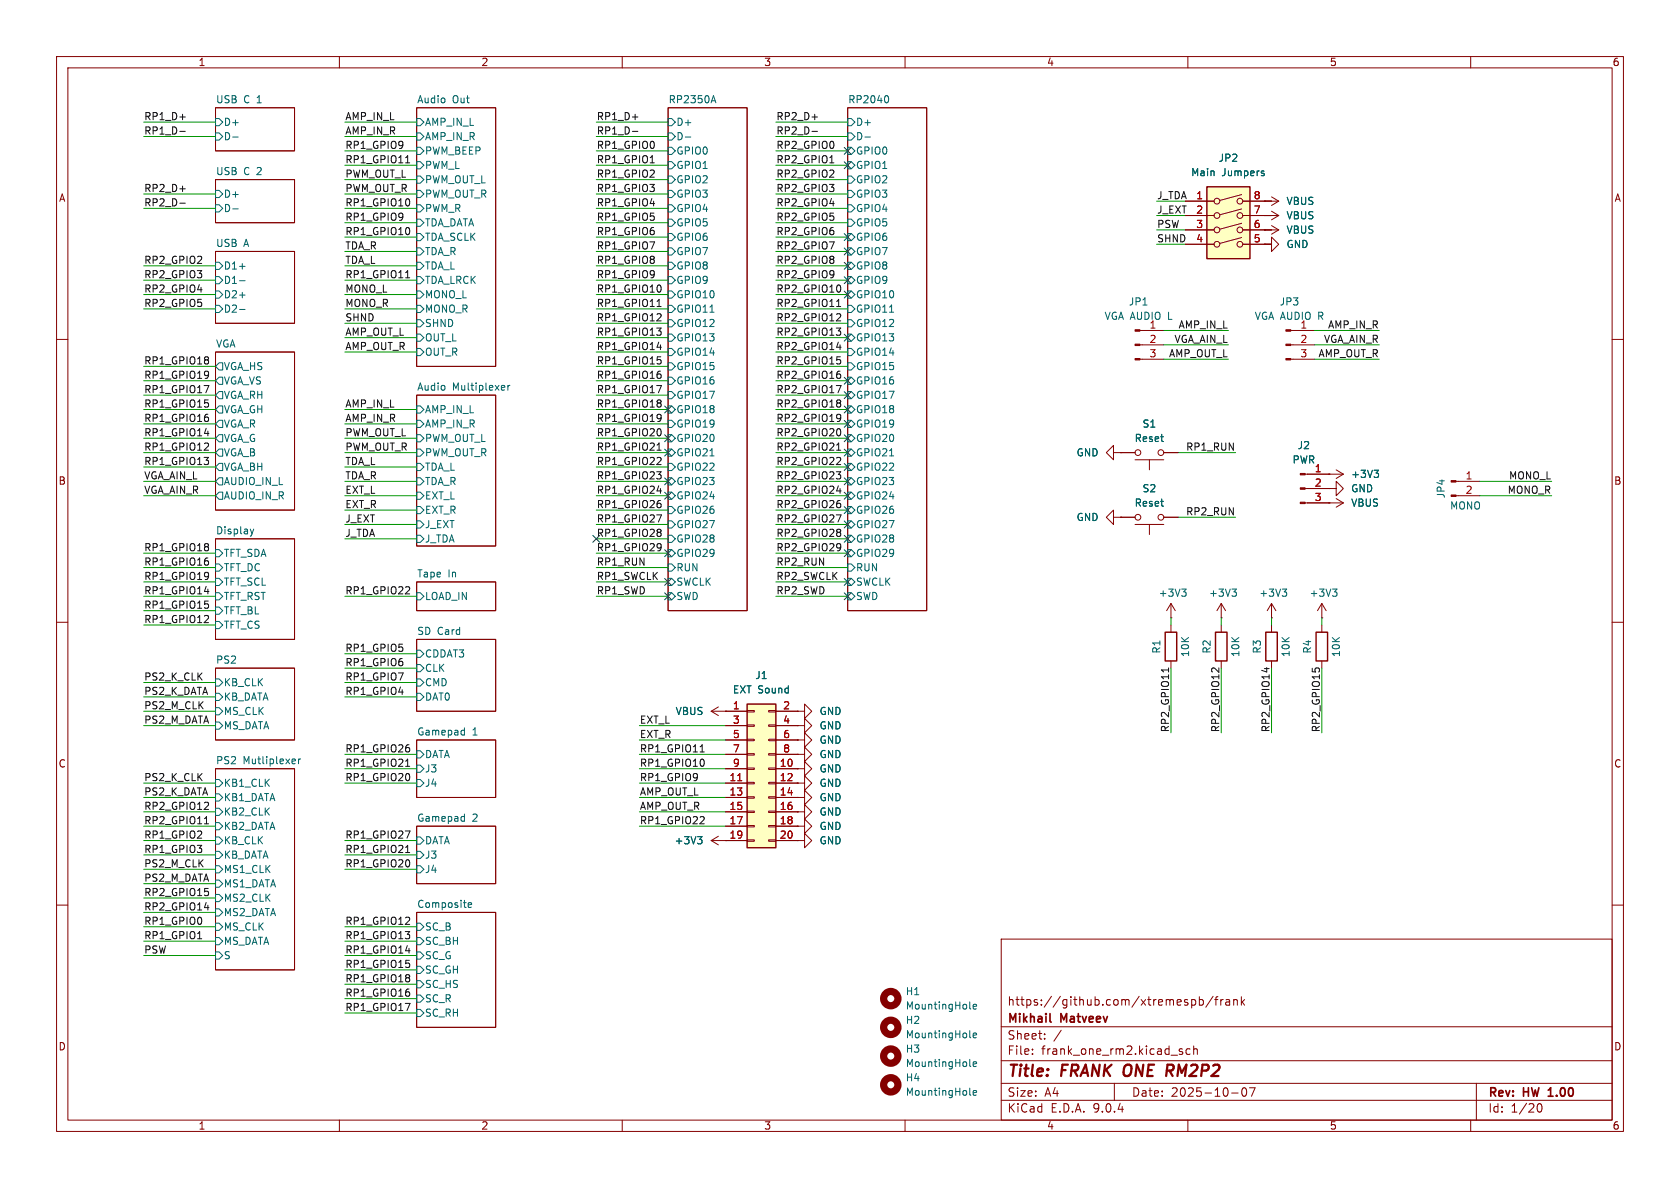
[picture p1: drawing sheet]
<svg xmlns="http://www.w3.org/2000/svg" width="297mm" height="210mm" viewBox="0 0 297 210" stroke-linecap="round" stroke-linejoin="round" font-family="sans-serif">
<defs><g id="words">
<g font-size="2.8" fill="#840000">
<text x="178" y="190.9">Title:</text>
<text x="187.7" y="190.9">FRANK ONE</text>
<text x="207.8" y="190.9">RM2P2</text>
</g>
<g font-size="2.1" fill="#840000">
<text x="178" y="178">https://github.com/xtremespb/frank</text>
<text x="178" y="184">Sheet:</text>
<text x="178" y="181.2">Mikhail</text>
<text x="187.6" y="181.2">Matveev</text>
<text x="178" y="186.7">File:</text>
<text x="184.1" y="186.7">frank_one_rm2.kicad_sch</text>
<text x="178" y="196.9">KiCad</text>
<text x="178" y="194.1">Size:</text>
<text x="184.7" y="194.1">A4</text>
<text x="185.7" y="196.9">E.D.A.</text>
<text x="193.3" y="196.9">9.0.4</text>
<text x="200" y="194.1">Date:</text>
<text x="207" y="194.1">2025-10-07</text>
<text x="263" y="194.3">Rev:</text>
<text x="263" y="196.9">Id:</text>
<text x="267.1" y="196.9">1/20</text>
<text x="269.4" y="194.3">HW</text>
<text x="274.4" y="194.3">1.00</text>
</g>
<g font-size="1.8" fill="#840000">
<text x="35" y="11.9">1</text>
<text x="85" y="11.9">2</text>
<text x="135" y="11.9">3</text>
<text x="185" y="11.9">4</text>
<text x="235" y="11.9">5</text>
<text x="285" y="11.9">6</text>
<text x="10.3" y="35.9">A</text>
<text x="285.3" y="35.9">A</text>
<text x="10.3" y="85.9">B</text>
<text x="285.3" y="85.9">B</text>
<text x="10.3" y="135.9">C</text>
<text x="285.3" y="135.9">C</text>
<text x="10.3" y="185.9">D</text>
<text x="285.3" y="185.9">D</text>
<text x="35" y="199.9">1</text>
<text x="85" y="199.9">2</text>
<text x="135" y="199.9">3</text>
<text x="185" y="199.9">4</text>
<text x="235" y="199.9">5</text>
<text x="285" y="199.9">6</text>
</g>
<g font-size="1.8" fill="#0f0f0f">
<text x="25.4" y="21.3">RP1_D+</text>
<text x="25.4" y="23.9">RP1_D-</text>
<text x="61" y="23.9">AMP_IN_R</text>
<text x="61" y="21.3">AMP_IN_L</text>
<text x="105.4" y="23.9">RP1_D-</text>
<text x="105.4" y="21.3">RP1_D+</text>
<text x="137.2" y="21.3">RP2_D+</text>
<text x="137.2" y="23.9">RP2_D-</text>
<text x="61" y="26.4">RP1_GPIO9</text>
<text x="61" y="28.9">RP1_GPIO11</text>
<text x="105.4" y="26.4">RP1_GPIO0</text>
<text x="105.4" y="28.9">RP1_GPIO1</text>
<text x="137.2" y="28.9">RP2_GPIO1</text>
<text x="137.2" y="26.4">RP2_GPIO0</text>
<text x="25.4" y="34">RP2_D+</text>
<text x="61" y="31.5">PWM_OUT_L</text>
<text x="61" y="34">PWM_OUT_R</text>
<text x="105.4" y="31.5">RP1_GPIO2</text>
<text x="105.4" y="34">RP1_GPIO3</text>
<text x="137.2" y="34">RP2_GPIO3</text>
<text x="137.2" y="31.5">RP2_GPIO2</text>
<text x="204.5" y="35.3">J_TDA</text>
<text x="25.4" y="36.6">RP2_D-</text>
<text x="61" y="36.6">RP1_GPIO10</text>
<text x="61" y="39.1">RP1_GPIO9</text>
<text x="61" y="41.6">RP1_GPIO10</text>
<text x="105.4" y="36.6">RP1_GPIO4</text>
<text x="105.4" y="41.6">RP1_GPIO6</text>
<text x="105.4" y="39.1">RP1_GPIO5</text>
<text x="137.2" y="36.6">RP2_GPIO4</text>
<text x="137.2" y="39.1">RP2_GPIO5</text>
<text x="137.2" y="41.6">RP2_GPIO6</text>
<text x="204.5" y="37.8">J_EXT</text>
<text x="204.5" y="40.4">PSW</text>
<text x="25.4" y="46.7">RP2_GPIO2</text>
<text x="61" y="44.2">TDA_R</text>
<text x="61" y="46.7">TDA_L</text>
<text x="105.4" y="44.2">RP1_GPIO7</text>
<text x="105.4" y="46.7">RP1_GPIO8</text>
<text x="137.2" y="46.7">RP2_GPIO8</text>
<text x="137.2" y="44.2">RP2_GPIO7</text>
<text x="204.5" y="42.9">SHND</text>
<text x="25.4" y="49.3">RP2_GPIO3</text>
<text x="25.4" y="51.8">RP2_GPIO4</text>
<text x="61" y="49.3">RP1_GPIO11</text>
<text x="61" y="51.8">MONO_L</text>
<text x="105.4" y="49.3">RP1_GPIO9</text>
<text x="105.4" y="51.8">RP1_GPIO10</text>
<text x="137.2" y="49.3">RP2_GPIO9</text>
<text x="137.2" y="51.8">RP2_GPIO10</text>
<text x="25.4" y="54.3">RP2_GPIO5</text>
<text x="61" y="54.3">MONO_R</text>
<text x="61" y="56.9">SHND</text>
<text x="61" y="59.4">AMP_OUT_L</text>
<text x="105.4" y="59.4">RP1_GPIO13</text>
<text x="105.4" y="56.9">RP1_GPIO12</text>
<text x="105.4" y="54.3">RP1_GPIO11</text>
<text x="137.2" y="59.4">RP2_GPIO13</text>
<text x="137.2" y="54.3">RP2_GPIO11</text>
<text x="137.2" y="56.9">RP2_GPIO12</text>
<text x="208.3" y="58.2">AMP_IN_L</text>
<text x="234.7" y="58.2">AMP_IN_R</text>
<text x="25.4" y="64.5">RP1_GPIO18</text>
<text x="61" y="62">AMP_OUT_R</text>
<text x="105.4" y="64.5">RP1_GPIO15</text>
<text x="105.4" y="62">RP1_GPIO14</text>
<text x="137.2" y="62">RP2_GPIO14</text>
<text x="137.2" y="64.5">RP2_GPIO15</text>
<text x="206.6" y="63.2">AMP_OUT_L</text>
<text x="207.5" y="60.7">VGA_AIN_L</text>
<text x="233" y="63.2">AMP_OUT_R</text>
<text x="234" y="60.7">VGA_AIN_R</text>
<text x="25.4" y="69.6">RP1_GPIO17</text>
<text x="25.4" y="67">RP1_GPIO19</text>
<text x="105.4" y="69.6">RP1_GPIO17</text>
<text x="105.4" y="67">RP1_GPIO16</text>
<text x="137.2" y="69.6">RP2_GPIO17</text>
<text x="137.2" y="67">RP2_GPIO16</text>
<text x="25.4" y="74.7">RP1_GPIO16</text>
<text x="25.4" y="77.2">RP1_GPIO14</text>
<text x="25.4" y="72.1">RP1_GPIO15</text>
<text x="61" y="74.7">AMP_IN_R</text>
<text x="61" y="77.2">PWM_OUT_L</text>
<text x="61" y="72.1">AMP_IN_L</text>
<text x="105.4" y="77.2">RP1_GPIO20</text>
<text x="105.4" y="74.7">RP1_GPIO19</text>
<text x="105.4" y="72.1">RP1_GPIO18</text>
<text x="137.2" y="77.2">RP2_GPIO20</text>
<text x="137.2" y="74.7">RP2_GPIO19</text>
<text x="137.2" y="72.1">RP2_GPIO18</text>
<text x="25.4" y="79.7">RP1_GPIO12</text>
<text x="25.4" y="82.3">RP1_GPIO13</text>
<text x="61" y="82.3">TDA_L</text>
<text x="61" y="79.7">PWM_OUT_R</text>
<text x="105.4" y="79.7">RP1_GPIO21</text>
<text x="105.4" y="82.3">RP1_GPIO22</text>
<text x="137.2" y="82.3">RP2_GPIO22</text>
<text x="137.2" y="79.7">RP2_GPIO21</text>
<text x="209.6" y="79.7">RP1_RUN</text>
<text x="25.4" y="84.8">VGA_AIN_L</text>
<text x="25.4" y="87.4">VGA_AIN_R</text>
<text x="61" y="87.4">EXT_L</text>
<text x="61" y="84.8">TDA_R</text>
<text x="61" y="89.9">EXT_R</text>
<text x="105.4" y="89.9">RP1_GPIO26</text>
<text x="105.4" y="87.4">RP1_GPIO24</text>
<text x="105.4" y="84.8">RP1_GPIO23</text>
<text x="137.2" y="84.8">RP2_GPIO23</text>
<text x="137.2" y="87.4">RP2_GPIO24</text>
<text x="137.2" y="89.9">RP2_GPIO26</text>
<text x="266.4" y="87.4">MONO_R</text>
<text x="266.7" y="84.8">MONO_L</text>
<text x="61" y="92.4">J_EXT</text>
<text x="61" y="95">J_TDA</text>
<text x="105.4" y="95">RP1_GPIO28</text>
<text x="105.4" y="92.4">RP1_GPIO27</text>
<text x="137.2" y="95">RP2_GPIO28</text>
<text x="137.2" y="92.4">RP2_GPIO27</text>
<text x="209.6" y="91.2">RP2_RUN</text>
<text x="25.4" y="100.1">RP1_GPIO16</text>
<text x="25.4" y="97.5">RP1_GPIO18</text>
<text x="105.4" y="97.5">RP1_GPIO29</text>
<text x="105.4" y="100.1">RP1_RUN</text>
<text x="137.2" y="97.5">RP2_GPIO29</text>
<text x="137.2" y="100.1">RP2_RUN</text>
<text x="25.4" y="107.7">RP1_GPIO15</text>
<text x="25.4" y="105.1">RP1_GPIO14</text>
<text x="25.4" y="102.6">RP1_GPIO19</text>
<text x="61" y="105.1">RP1_GPIO22</text>
<text x="105.4" y="102.6">RP1_SWCLK</text>
<text x="105.4" y="105.1">RP1_SWD</text>
<text x="137.2" y="102.6">RP2_SWCLK</text>
<text x="137.2" y="105.1">RP2_SWD</text>
<text x="25.4" y="110.2">RP1_GPIO12</text>
<text x="61" y="115.3">RP1_GPIO5</text>
<text x="61" y="117.8">RP1_GPIO6</text>
<text x="25.4" y="120.4">PS2_K_CLK</text>
<text x="25.4" y="122.9">PS2_K_DATA</text>
<text x="25.4" y="125.5">PS2_M_CLK</text>
<text x="61" y="120.4">RP1_GPIO7</text>
<text x="61" y="122.9">RP1_GPIO4</text>
<text x="25.4" y="128">PS2_M_DATA</text>
<text x="113" y="130.5">EXT_R</text>
<text x="113" y="128">EXT_L</text>
<text x="206.7" y="129.5" transform="rotate(-90 206.7 129.5)">RP2_GPIO11</text>
<text x="215.6" y="129.5" transform="rotate(-90 215.6 129.5)">RP2_GPIO12</text>
<text x="224.5" y="129.5" transform="rotate(-90 224.5 129.5)">RP2_GPIO14</text>
<text x="233.4" y="129.5" transform="rotate(-90 233.4 129.5)">RP2_GPIO15</text>
<text x="61" y="135.6">RP1_GPIO21</text>
<text x="61" y="133.1">RP1_GPIO26</text>
<text x="113" y="135.6">RP1_GPIO10</text>
<text x="113" y="133.1">RP1_GPIO11</text>
<text x="25.4" y="140.7">PS2_K_DATA</text>
<text x="25.4" y="143.2">RP2_GPIO12</text>
<text x="25.4" y="138.2">PS2_K_CLK</text>
<text x="61" y="138.2">RP1_GPIO20</text>
<text x="113" y="143.2">AMP_OUT_R</text>
<text x="113" y="140.7">AMP_OUT_L</text>
<text x="113" y="138.2">RP1_GPIO9</text>
<text x="25.4" y="145.8">RP2_GPIO11</text>
<text x="25.4" y="148.3">RP1_GPIO2</text>
<text x="61" y="148.3">RP1_GPIO27</text>
<text x="113" y="145.8">RP1_GPIO22</text>
<text x="25.4" y="150.9">RP1_GPIO3</text>
<text x="25.4" y="153.4">PS2_M_CLK</text>
<text x="25.4" y="155.9">PS2_M_DATA</text>
<text x="61" y="153.4">RP1_GPIO20</text>
<text x="61" y="150.9">RP1_GPIO21</text>
<text x="25.4" y="161">RP2_GPIO14</text>
<text x="25.4" y="158.5">RP2_GPIO15</text>
<text x="25.4" y="166.1">RP1_GPIO1</text>
<text x="25.4" y="163.6">RP1_GPIO0</text>
<text x="61" y="166.1">RP1_GPIO13</text>
<text x="61" y="163.6">RP1_GPIO12</text>
<text x="25.4" y="168.6">PSW</text>
<text x="61" y="168.6">RP1_GPIO14</text>
<text x="61" y="171.2">RP1_GPIO15</text>
<text x="61" y="173.7">RP1_GPIO18</text>
<text x="61" y="178.8">RP1_GPIO17</text>
<text x="61" y="176.3">RP1_GPIO16</text>
</g>
<g font-size="1.8" fill="#006464">
<text x="38.1" y="18.3">USB</text>
<text x="39.5" y="22.5">D+</text>
<text x="43.1" y="18.3">C 1</text>
<text x="73.7" y="18.3">Audio</text>
<text x="75" y="22.5">AMP_IN_L</text>
<text x="80" y="18.3">Out</text>
<text x="118.1" y="18.3">RP2350A</text>
<text x="119.5" y="22.5">D+</text>
<text x="149.9" y="18.3">RP2040</text>
<text x="151.2" y="22.5">D+</text>
<text x="39.5" y="25">D-</text>
<text x="75" y="25">AMP_IN_R</text>
<text x="75" y="27.5">PWM_BEEP</text>
<text x="119.5" y="25">D-</text>
<text x="119.5" y="27.5">GPIO0</text>
<text x="151.2" y="25">D-</text>
<text x="151.2" y="27.5">GPIO0</text>
<text x="215.3" y="28.8">JP2</text>
<text x="38.1" y="31">USB</text>
<text x="39.5" y="35.2">D+</text>
<text x="43.1" y="31">C 2</text>
<text x="75" y="30.1">PWM_L</text>
<text x="75" y="32.6">PWM_OUT_L</text>
<text x="75" y="35.2">PWM_OUT_R</text>
<text x="119.5" y="30.1">GPIO1</text>
<text x="119.5" y="32.6">GPIO2</text>
<text x="119.5" y="35.2">GPIO3</text>
<text x="151.2" y="30.1">GPIO1</text>
<text x="151.2" y="32.6">GPIO2</text>
<text x="151.2" y="35.2">GPIO3</text>
<text x="210.5" y="31.3">Main</text>
<text x="216" y="31.3">Jumpers</text>
<text x="39.5" y="37.7">D-</text>
<text x="75" y="37.7">PWM_R</text>
<text x="75" y="40.2">TDA_DATA</text>
<text x="119.5" y="37.7">GPIO4</text>
<text x="119.5" y="40.2">GPIO5</text>
<text x="151.2" y="37.7">GPIO4</text>
<text x="151.2" y="40.2">GPIO5</text>
<text x="227.3" y="39">VBUS</text>
<text x="227.3" y="41.5">VBUS</text>
<text x="227.3" y="36.4">VBUS</text>
<text x="38.1" y="43.7">USB</text>
<text x="39.5" y="47.9">D1+</text>
<text x="43.1" y="43.7">A</text>
<text x="75" y="47.9">TDA_L</text>
<text x="75" y="45.3">TDA_R</text>
<text x="75" y="42.8">TDA_SCLK</text>
<text x="119.5" y="42.8">GPIO6</text>
<text x="119.5" y="45.3">GPIO7</text>
<text x="119.5" y="47.9">GPIO8</text>
<text x="151.2" y="42.8">GPIO6</text>
<text x="151.2" y="45.3">GPIO7</text>
<text x="151.2" y="47.9">GPIO8</text>
<text x="227.3" y="44">GND</text>
<text x="39.5" y="50.4">D1-</text>
<text x="39.5" y="52.9">D2+</text>
<text x="75" y="50.4">TDA_LRCK</text>
<text x="75" y="52.9">MONO_L</text>
<text x="119.5" y="50.4">GPIO9</text>
<text x="119.5" y="52.9">GPIO10</text>
<text x="151.2" y="50.4">GPIO9</text>
<text x="151.2" y="52.9">GPIO10</text>
<text x="39.5" y="55.5">D2-</text>
<text x="75" y="55.5">MONO_R</text>
<text x="75" y="58">SHND</text>
<text x="119.5" y="55.5">GPIO11</text>
<text x="119.5" y="58">GPIO12</text>
<text x="151.2" y="55.5">GPIO11</text>
<text x="151.2" y="58">GPIO12</text>
<text x="195.2" y="56.7">VGA AUDIO L</text>
<text x="199.5" y="54.2">JP1</text>
<text x="203.1" y="58.2">1</text>
<text x="221.7" y="56.7">VGA AUDIO R</text>
<text x="226.1" y="54.2">JP3</text>
<text x="38.1" y="61.5">VGA</text>
<text x="39.5" y="65.6">VGA_HS</text>
<text x="75" y="60.6">OUT_L</text>
<text x="75" y="63.1">OUT_R</text>
<text x="119.5" y="60.6">GPIO13</text>
<text x="119.5" y="63.1">GPIO14</text>
<text x="119.5" y="65.6">GPIO15</text>
<text x="151.2" y="60.6">GPIO13</text>
<text x="151.2" y="63.1">GPIO14</text>
<text x="151.2" y="65.6">GPIO15</text>
<text x="39.5" y="68.2">VGA_VS</text>
<text x="39.5" y="70.7">VGA_RH</text>
<text x="73.7" y="69.1">Audio</text>
<text x="80" y="69.1">Multiplexer</text>
<text x="119.5" y="68.2">GPIO16</text>
<text x="119.5" y="70.7">GPIO17</text>
<text x="151.2" y="68.2">GPIO16</text>
<text x="151.2" y="70.7">GPIO17</text>
<text x="39.5" y="73.3">VGA_GH</text>
<text x="39.5" y="75.8">VGA_R</text>
<text x="75" y="73.3">AMP_IN_L</text>
<text x="75" y="75.8">AMP_IN_R</text>
<text x="119.5" y="73.3">GPIO18</text>
<text x="119.5" y="75.8">GPIO19</text>
<text x="151.2" y="73.3">GPIO18</text>
<text x="151.2" y="75.8">GPIO19</text>
<text x="201.9" y="75.8">S1</text>
<text x="39.5" y="78.3">VGA_G</text>
<text x="39.5" y="80.9">VGA_B</text>
<text x="39.5" y="83.4">VGA_BH</text>
<text x="75" y="78.3">PWM_OUT_L</text>
<text x="75" y="80.9">PWM_OUT_R</text>
<text x="75" y="83.4">TDA_L</text>
<text x="119.5" y="78.3">GPIO20</text>
<text x="119.5" y="80.9">GPIO21</text>
<text x="119.5" y="83.4">GPIO22</text>
<text x="151.2" y="78.3">GPIO20</text>
<text x="151.2" y="80.9">GPIO21</text>
<text x="151.2" y="83.4">GPIO22</text>
<text x="190.2" y="80.9">GND</text>
<text x="200.5" y="78.3">Reset</text>
<text x="228.4" y="82.1">PWR</text>
<text x="229.3" y="79.6">J2</text>
<text x="39.5" y="86">AUDIO_IN_L</text>
<text x="39.5" y="88.5">AUDIO_IN_R</text>
<text x="75" y="86">TDA_R</text>
<text x="75" y="88.5">EXT_L</text>
<text x="119.5" y="86">GPIO23</text>
<text x="119.5" y="88.5">GPIO24</text>
<text x="151.2" y="86">GPIO23</text>
<text x="151.2" y="88.5">GPIO24</text>
<text x="200.5" y="89.8">Reset</text>
<text x="201.9" y="87.2">S2</text>
<text x="238.8" y="87.2">GND</text>
<text x="238.8" y="89.8">VBUS</text>
<text x="238.8" y="84.7">+3V3</text>
<text x="255.6" y="88.2" transform="rotate(-90 255.6 88.2)">JP4</text>
<text x="38.1" y="94.5">Display</text>
<text x="75" y="91">EXT_R</text>
<text x="75" y="93.6">J_EXT</text>
<text x="119.5" y="91">GPIO26</text>
<text x="119.5" y="93.6">GPIO27</text>
<text x="151.2" y="91">GPIO26</text>
<text x="151.2" y="93.6">GPIO27</text>
<text x="190.2" y="92.3">GND</text>
<text x="256.3" y="90.3">MONO</text>
<text x="39.5" y="98.7">TFT_SDA</text>
<text x="39.5" y="101.2">TFT_DC</text>
<text x="75" y="96.1">J_TDA</text>
<text x="119.5" y="96.1">GPIO28</text>
<text x="119.5" y="98.7">GPIO29</text>
<text x="119.5" y="101.2">RUN</text>
<text x="151.2" y="96.1">GPIO28</text>
<text x="151.2" y="98.7">GPIO29</text>
<text x="151.2" y="101.2">RUN</text>
<text x="39.5" y="103.7">TFT_SCL</text>
<text x="39.5" y="106.3">TFT_RST</text>
<text x="73.7" y="102.2">Tape</text>
<text x="75" y="106.3">LOAD_IN</text>
<text x="79.2" y="102.2">In</text>
<text x="119.5" y="103.7">SWCLK</text>
<text x="119.5" y="106.3">SWD</text>
<text x="151.2" y="103.7">SWCLK</text>
<text x="151.2" y="106.3">SWD</text>
<text x="204.7" y="105.7">+3V3</text>
<text x="213.6" y="105.7">+3V3</text>
<text x="222.5" y="105.7">+3V3</text>
<text x="231.4" y="105.7">+3V3</text>
<text x="39.5" y="108.8">TFT_BL</text>
<text x="39.5" y="111.4">TFT_CS</text>
<text x="73.7" y="112.3">SD Card</text>
<text x="38.1" y="117.4">PS2</text>
<text x="75" y="116.4">CDDAT3</text>
<text x="75" y="119">CLK</text>
<text x="205.3" y="115.6" transform="rotate(-90 205.3 115.6)">R1</text>
<text x="210.4" y="116.2" transform="rotate(-90 210.4 116.2)">10K</text>
<text x="214.2" y="115.6" transform="rotate(-90 214.2 115.6)">R2</text>
<text x="219.3" y="116.2" transform="rotate(-90 219.3 116.2)">10K</text>
<text x="223.1" y="115.6" transform="rotate(-90 223.1 115.6)">R3</text>
<text x="228.2" y="116.2" transform="rotate(-90 228.2 116.2)">10K</text>
<text x="232" y="115.6" transform="rotate(-90 232 115.6)">R4</text>
<text x="237.1" y="116.2" transform="rotate(-90 237.1 116.2)">10K</text>
<text x="39.5" y="121.5">KB_CLK</text>
<text x="39.5" y="124.1">KB_DATA</text>
<text x="75" y="121.5">CMD</text>
<text x="75" y="124.1">DAT0</text>
<text x="129.5" y="122.8">EXT Sound</text>
<text x="133.4" y="120.2">J1</text>
<text x="39.5" y="126.6">MS_CLK</text>
<text x="39.5" y="129.1">MS_DATA</text>
<text x="73.7" y="130.1">Gamepad</text>
<text x="83.5" y="130.1">1</text>
<text x="119.3" y="126.6">VBUS</text>
<text x="144.8" y="131.7">GND</text>
<text x="144.8" y="126.6">GND</text>
<text x="144.8" y="129.1">GND</text>
<text x="38.1" y="135.2">PS2</text>
<text x="43" y="135.2">Mutliplexer</text>
<text x="75" y="134.2">DATA</text>
<text x="75" y="136.8">J3</text>
<text x="144.8" y="136.8">GND</text>
<text x="144.8" y="134.2">GND</text>
<text x="39.5" y="139.3">KB1_CLK</text>
<text x="39.5" y="141.8">KB1_DATA</text>
<text x="75" y="139.3">J4</text>
<text x="144.8" y="139.3">GND</text>
<text x="144.8" y="141.8">GND</text>
<text x="39.5" y="144.4">KB2_CLK</text>
<text x="39.5" y="146.9">KB2_DATA</text>
<text x="39.5" y="149.5">KB_CLK</text>
<text x="73.7" y="145.3">Gamepad</text>
<text x="75" y="149.5">DATA</text>
<text x="83.5" y="145.3">2</text>
<text x="119.2" y="149.5">+3V3</text>
<text x="144.8" y="149.5">GND</text>
<text x="144.8" y="146.9">GND</text>
<text x="144.8" y="144.4">GND</text>
<text x="39.5" y="152">KB_DATA</text>
<text x="39.5" y="154.5">MS1_CLK</text>
<text x="75" y="152">J3</text>
<text x="75" y="154.5">J4</text>
<text x="39.5" y="157.1">MS1_DATA</text>
<text x="39.5" y="159.6">MS2_CLK</text>
<text x="73.7" y="160.6">Composite</text>
<text x="39.5" y="162.2">MS2_DATA</text>
<text x="39.5" y="164.7">MS_CLK</text>
<text x="39.5" y="167.2">MS_DATA</text>
<text x="75" y="164.7">SC_B</text>
<text x="75" y="167.2">SC_BH</text>
<text x="39.5" y="169.8">S</text>
<text x="75" y="169.8">SC_G</text>
<text x="75" y="172.3">SC_GH</text>
<text x="75" y="174.9">SC_HS</text>
<text x="75" y="177.4">SC_R</text>
<text x="75" y="179.9">SC_RH</text>
<text x="160" y="176.1">H1</text>
<text x="160" y="178.7">MountingHole</text>
<text x="160" y="181.2">H2</text>
<text x="160" y="183.7">MountingHole</text>
<text x="160" y="191.4">H4</text>
<text x="160" y="186.3">H3</text>
<text x="160" y="188.8">MountingHole</text>
<text x="160" y="193.9">MountingHole</text>
</g>
<g font-size="1.8" fill="#a90000">
<text x="211.4" y="35.3">1</text>
<text x="221.5" y="35.3">8</text>
<text x="211.4" y="37.8">2</text>
<text x="211.4" y="40.4">3</text>
<text x="221.5" y="37.8">7</text>
<text x="221.5" y="40.4">6</text>
<text x="211.4" y="42.9">4</text>
<text x="221.5" y="42.9">5</text>
<text x="229.8" y="58.2">1</text>
<text x="203.1" y="60.7">2</text>
<text x="203.1" y="63.2">3</text>
<text x="229.8" y="60.7">2</text>
<text x="229.8" y="63.2">3</text>
<text x="232.3" y="83.6">1</text>
<text x="232.3" y="86.1">2</text>
<text x="232.3" y="88.6">3</text>
<text x="259" y="84.8">1</text>
<text x="259" y="87.4">2</text>
<text x="129.5" y="125.5">1</text>
<text x="138.4" y="125.5">2</text>
<text x="129.5" y="128">3</text>
<text x="129.5" y="130.6">5</text>
<text x="138.4" y="128">4</text>
<text x="138.4" y="130.6">6</text>
<text x="129.5" y="133.1">7</text>
<text x="129.5" y="135.6">9</text>
<text x="137.8" y="135.6">10</text>
<text x="138.4" y="133.1">8</text>
<text x="128.9" y="138.2">11</text>
<text x="128.9" y="140.7">13</text>
<text x="128.9" y="143.3">15</text>
<text x="137.8" y="138.2">12</text>
<text x="137.8" y="140.7">14</text>
<text x="137.8" y="143.3">16</text>
<text x="128.9" y="145.8">17</text>
<text x="128.9" y="148.3">19</text>
<text x="137.8" y="145.8">18</text>
<text x="137.8" y="148.3">20</text>
</g>
</g></defs>
<g fill="none" stroke="#840000" stroke-width=".18">
<path d="M10 10h277v190h-277zM12 12h273v186h-273zM38.1 19.1h14v7.6h-14zM60 10v2M73.7 19.1h13.9v45.7h-13.9zM110 10v2M118.1 19.1h14v88.9h-14zM149.9 19.1h13.9v88.9h-13.9zM160 10v2M210 10v2M260 10v2M38.1 31.8h14v7.6h-14z"/>
<path d="M38.1 44.5h14v12.7h-14zM10 60h2M38.1 62.2h14v28h-14zM73.7 69.9h13.9v26.6h-13.9zM285 60h2M38.1 95.3h14v17.7h-14zM10 110h2M38.1 118.1h14v12.7h-14zM73.7 113h13.9v12.7h-13.9zM73.7 102.9h13.9v5.1h-13.9zM207 109.2h.1M207 106.7v2.5"/>
<path d="M207 110.5v1.3M207 116.8v1.3M207 106.7l-.8 1.3M207 106.7l.8 1.3M285 110h2M38.1 135.9h14v35.6h-14zM73.7 130.8h13.9v10.2h-13.9zM141 130.8h1.2v-1.3l1.3 1.3-1.3 1.3v-1.3M141 130.8h.1M73.7 146.1h13.9v10.1h-13.9zM10 160h2M73.7 161.3h13.9v20.3h-13.9z"/>
<path d="M177 166h108v32h-108zM210.7 176.8l.4-.1 .3 .3v.4l-.2 .2h-.5M212 176.8l.5-.1 .2 .3v.4l-.1 .2h-.6M212 176.2v1.5M214.5 176.1l-1.3 2M214.7 176.7h.6M215.3 176.2l-.3 .2v1.3M215.8 176.7v1M216.2 176.7l-.2 .1-.2 .2M216.7 176.8h.6l.1 .9M217.4 177.1h-.5a.29 .29 0 0 0-.2 .3 .29 .29 0 0 0 .2 .3l.5-.1M218.1 176.8l.2-.1 .4 .1v.9"/>
<path d="M218.1 176.7v1M219.5 176.2v1.5M219.6 177.1l.4 .6M220 176.7l-.5 .6M285 160h2M60 198v2M110 198v2M160 198v2M177 194.5h108M177 191.5h108M177 187.5h108M177 181.5h108"/>
<path d="M182.5 186.3v.1M182.5 185.5v.1M184.7 183.6v.1M184.7 182.8v.1M187.6 182.1l-1.3 2M197 191.5v3M208.5 185.8l.5 .2 .1 .2-.2 .2-.4-.1M208.5 185.5h.5M210 198v2M210.4 185.5l-.4-.1-.3 .3v.4l.1 .2h.6M211 185.5l.2-.1 .4 .1 .1 .9M211 184.9v1.5"/>
<path d="M217.7 193.2h1.2M219.7 192.4l.2-.1a.81 .81 0 0 1 .6 .6 .81 .81 0 0 1-.3 .8l-.2 .1a.81 .81 0 0 1-.3-1.4zM220.9 192.3h1l-.7 1.5M260 198v2M261 191.5v6.5M271.7 195.7l.2-.5 .2-.1a.81 .81 0 0 1 .6 .6 .81 .81 0 0 1-.3 .8h-.4l-.3-.5"/>
</g>
<path d="M185.6 180.5l.2 .2M273.7 193.8h.9M273.8 192.6l-.1 .1" fill="none" stroke="#840000" stroke-width=".3"/>
<path d="M206.4 188.2h.8M206.8 189.3l.5 .9M207.2 189.2l-.9 .1" fill="none" stroke="#840000" stroke-width=".4"/>
<g fill="none" stroke="#006464" stroke-width=".18">
<path d="M125.8 17.8h.6M126.1 16.9l.5 1.3M156.8 16.9a.79 .79 0 0 1 0 1.3M38.1 21h.6l.7 .6-.7 .6h-.6zM38.1 23.5h.6l.7 .6-.7 .7h-.6zM38.1 33.7h.6l.7 .6-.7 .6h-.6zM38.1 36.2h.6l.7 .6-.7 .7h-.6zM41.1 24.2h1M41.1 36.9h1M73.7 21h.6l.6 .6-.6 .6h-.6zM73.7 23.5h.6l.6 .6-.6 .7h-.6zM73.7 26h.6l.6 .7-.6 .6h-.6z"/>
<path d="M73.7 28.6h.6l.6 .6-.6 .6h-.6zM73.7 31.1h.6l.6 .7-.6 .6h-.6zM73.7 33.7h.6l.6 .6-.6 .6h-.6zM73.7 36.2h.6l.6 .6-.6 .7h-.6zM73.7 38.7h.6l.6 .7-.6 .6h-.6zM118.1 21h.6l.7 .6-.7 .6h-.6zM118.1 23.5h.6l.7 .6-.7 .7h-.6zM118.1 26h.6l.7 .7-.7 .6h-.6zM118.1 28.6h.6l.7 .6-.7 .6h-.6zM118.1 31.1h.6l.7 .7-.7 .6h-.6zM118.1 33.7h.6l.7 .6-.7 .6h-.6zM118.1 36.2h.6l.7 .6-.7 .7h-.6z"/>
<path d="M118.1 38.7h.6l.7 .7-.7 .6h-.6zM121.2 24.2h.9M149.9 21h.6l.6 .6-.6 .6h-.6zM149.9 23.5h.6l.6 .6-.6 .7h-.6zM149.9 26h.6l.6 .7-.6 .6h-.6zM149.9 28.6h.6l.6 .6-.6 .6h-.6zM149.9 31.1h.6l.6 .7-.6 .6h-.6zM149.9 33.7h.6l.6 .6-.6 .6h-.6zM149.9 36.2h.6l.6 .6-.6 .7h-.6zM149.9 38.7h.6l.6 .7-.6 .6h-.6zM152.9 24.2h1M38.1 46.4h.6l.7 .6-.7 .6h-.6z"/>
<path d="M38.1 48.9h.6l.7 .6-.7 .7h-.6zM38.1 51.4h.6l.7 .7-.7 .6h-.6zM38.1 54h.6l.7 .6-.7 .6h-.6zM42.4 47.1h.9M42.4 49.6h.9M42.4 52.2h.9M42.4 54.7h.9M73.7 46.4h.6l.6 .6-.6 .6h-.6zM73.7 48.9h.6l.6 .6-.6 .7h-.6zM73.7 43.8h.6l.6 .7-.6 .6h-.6zM73.7 41.3h.6l.6 .6-.6 .6h-.6zM73.7 51.4h.6l.6 .7-.6 .6h-.6z"/>
<path d="M73.7 54h.6l.6 .6-.6 .6h-.6zM73.7 56.5h.6l.6 .7-.6 .6h-.6zM73.7 59.1h.6l.6 .6-.6 .6h-.6zM118.1 41.3h.6l.7 .6-.7 .6h-.6zM118.1 43.8h.6l.7 .7-.7 .6h-.6zM118.1 46.4h.6l.7 .6-.7 .6h-.6zM118.1 48.9h.6l.7 .6-.7 .7h-.6zM118.1 51.4h.6l.7 .7-.7 .6h-.6zM118.1 54h.6l.7 .6-.7 .6h-.6zM118.1 56.5h.6l.7 .7-.7 .6h-.6zM118.1 59.1h.6l.7 .6-.7 .6h-.6zM125.5 55.2h.7"/>
<path d="M149.9 41.3h.6l.6 .6-.6 .6h-.6zM149.9 43.8h.6l.6 .7-.6 .6h-.6zM149.9 46.4h.6l.6 .6-.6 .6h-.6zM149.9 48.9h.6l.6 .6-.6 .7h-.6zM149.9 51.4h.6l.6 .7-.6 .6h-.6zM149.9 54h.6l.6 .6-.6 .6h-.6zM149.9 56.5h.6l.6 .7-.6 .6h-.6zM149.9 59.1h.6l.6 .6-.6 .6h-.6zM157.3 55.2h.7M38.7 64.1h.7v1.3h-.7l-.6-.6zM38.7 66.7h.7v1.2h-.7l-.6-.6zM38.7 69.2h.7v1.3h-.7l-.6-.6z"/>
<path d="M38.7 71.8h.7v1.2h-.7l-.6-.6zM38.7 74.3h.7v1.3h-.7l-.6-.7zM38.7 76.8h.7v1.3h-.7l-.6-.6zM38.7 79.4h.7v1.2h-.7l-.6-.6zM73.7 71.8h.6l.6 .6-.6 .6h-.6zM73.7 74.3h.6l.6 .6-.6 .7h-.6zM73.7 76.8h.6l.6 .7-.6 .6h-.6zM73.7 79.4h.6l.6 .6-.6 .6h-.6zM73.7 61.6h.6l.6 .6-.6 .7h-.6zM89.1 68.1l.1 .3-.6 .2M89.2 68.9l-.1 .1M89.8 68.1v.9"/>
<path d="M90.1 68.1l-.3 .3M118.1 61.6h.6l.7 .6-.7 .7h-.6zM118.1 64.1h.6l.7 .7-.7 .6h-.6zM118.1 66.7h.6l.7 .6-.7 .6h-.6zM118.1 69.2h.6l.7 .7-.7 .6h-.6zM118.1 71.8h.6l.7 .6-.7 .6h-.6zM118.1 74.3h.6l.7 .6-.7 .7h-.6zM118.1 76.8h.6l.7 .7-.7 .6h-.6zM118.1 79.4h.6l.7 .6-.7 .6h-.6zM149.9 61.6h.6l.6 .6-.6 .7h-.6zM149.9 64.1h.6l.6 .7-.6 .6h-.6zM149.9 66.7h.6l.6 .6-.6 .6h-.6z"/>
<path d="M149.9 69.2h.6l.6 .7-.6 .6h-.6zM149.9 71.8h.6l.6 .6-.6 .6h-.6zM149.9 74.3h.6l.6 .6-.6 .7h-.6zM149.9 76.8h.6l.6 .7-.6 .6h-.6zM149.9 79.4h.6l.6 .6-.6 .6h-.6zM38.1 97.2h.6l.7 .6-.7 .6h-.6zM38.1 99.7h.6l.7 .6-.7 .7h-.6zM38.7 81.9h.7v1.3h-.7l-.6-.6zM38.7 84.5h.7v1.2h-.7l-.6-.6zM38.7 87h.7v1.3h-.7l-.6-.7zM44.2 93.5l.4 .9M44.6 94.4l-.2 .3"/>
<path d="M44.9 93.5l-.3 .9M73.7 81.9h.6l.6 .7-.6 .6h-.6zM73.7 84.5h.6l.6 .6-.6 .6h-.6zM73.7 87h.6l.6 .6-.6 .7h-.6zM73.7 89.5h.6l.6 .7-.6 .6h-.6zM73.7 92.1h.6l.6 .6-.6 .6h-.6zM73.7 94.6h.6l.6 .7-.6 .6h-.6zM118.1 81.9h.6l.7 .7-.7 .6h-.6zM118.1 84.5h.6l.7 .6-.7 .6h-.6zM118.1 87h.6l.7 .6-.7 .7h-.6zM118.1 89.5h.6l.7 .7-.7 .6h-.6zM118.1 92.1h.6l.7 .6-.7 .6h-.6z"/>
<path d="M118.1 94.6h.6l.7 .7-.7 .6h-.6zM118.1 97.2h.6l.7 .6-.7 .6h-.6zM118.1 99.7h.6l.7 .6-.7 .7h-.6zM125.5 80.6h.7M149.9 81.9h.6l.6 .7-.6 .6h-.6zM149.9 84.5h.6l.6 .6-.6 .6h-.6zM149.9 87h.6l.6 .6-.6 .7h-.6zM149.9 89.5h.6l.6 .7-.6 .6h-.6zM149.9 92.1h.6l.6 .6-.6 .6h-.6zM149.9 94.6h.6l.6 .7-.6 .6h-.6zM149.9 97.2h.6l.6 .6-.6 .6h-.6zM149.9 99.7h.6l.6 .6-.6 .7h-.6z"/>
<path d="M157.3 80.6h.7M38.1 102.2h.6l.7 .7-.7 .6h-.6zM38.1 104.8h.6l.7 .6-.7 .6h-.6zM38.1 107.3h.6l.7 .7-.7 .6h-.6zM38.1 109.9h.6l.7 .6-.7 .6h-.6zM73.7 114.9h.6l.6 .7-.6 .6h-.6zM73.7 117.5h.6l.6 .6-.6 .6h-.6zM73.7 104.8h.6l.6 .6-.6 .6h-.6zM118.1 102.2h.6l.7 .7-.7 .6h-.6zM118.1 104.8h.6l.7 .6-.7 .6h-.6zM149.9 102.2h.6l.6 .7-.6 .6h-.6zM149.9 104.8h.6l.6 .6-.6 .6h-.6z"/>
<path d="M208.9 104.1h.8l-.4 .5M209.4 104.6l.3 .3v.3l-.3 .2M38.1 120h.6l.7 .7-.7 .6h-.6zM38.1 122.6h.6l.7 .6-.7 .6h-.6zM38.1 125.1h.6l.7 .6-.7 .7h-.6zM38.1 127.6h.6l.7 .7-.7 .6h-.6zM38.1 137.8h.6l.7 .6-.7 .7h-.6zM52 134.2l.2 .3-.6 .1M52.2 135h-.2M52.8 134.2v.8M53.1 134.2l-.3 .2M73.7 120h.6l.6 .7-.6 .6h-.6z"/>
<path d="M73.7 122.6h.6l.6 .6-.6 .6h-.6zM73.7 132.7h.6l.6 .7-.6 .6h-.6zM73.7 135.3h.6l.6 .6-.6 .6h-.6zM73.7 137.8h.6l.6 .6-.6 .7h-.6zM81.7 129.1h.4M82.1 128.7v1.2M82.1 129.9h-.4M38.1 140.3h.6l.7 .7-.7 .6h-.6zM38.1 142.9h.6l.7 .6-.7 .6h-.6zM38.1 145.4h.6l.7 .7-.7 .6h-.6zM38.1 148h.6l.7 .6-.7 .6h-.6zM38.1 150.5h.6l.7 .6-.7 .7h-.6z"/>
<path d="M38.1 153h.6l.7 .7-.7 .6h-.6zM38.1 155.6h.6l.7 .6-.7 .6h-.6zM38.1 158.1h.6l.7 .7-.7 .6h-.6zM73.7 148h.6l.6 .6-.6 .6h-.6zM73.7 150.5h.6l.6 .6-.6 .7h-.6zM73.7 153h.6l.6 .7-.6 .6h-.6zM81.7 144.3l.4 .1M82.1 143.9v1.3M82.1 145.1l-.4 .1M82.8 160l.6-.1-.1-.3h-.3l-.2 .1v.7h.5M38.1 160.7h.6l.7 .6-.7 .6h-.6zM38.1 163.2h.6l.7 .6-.7 .7h-.6z"/>
<path d="M38.1 165.7h.6l.7 .7-.7 .6h-.6zM38.1 168.3h.6l.7 .6-.7 .6h-.6zM73.7 163.2h.6l.6 .6-.6 .7h-.6zM73.7 165.7h.6l.6 .7-.6 .6h-.6zM73.7 168.3h.6l.6 .6-.6 .6h-.6zM73.7 170.8h.6l.6 .7-.6 .6h-.6zM73.7 173.4h.6l.6 .6-.6 .6h-.6zM73.7 175.9h.6l.6 .6-.6 .7h-.6zM73.7 178.4h.6l.6 .7-.6 .6h-.6zM171.4 178.2l.2 .2M172 178l.6-.2v-.2l-.4-.1-.2 .2 .1 .6h.5M171.4 183.3l.2 .2"/>
<path d="M171.4 193.4l.2 .2M172 183l.6-.1v-.2l-.4-.1-.2 .2 .1 .6h.5M172 193.2l.6-.1v-.3h-.4l-.2 .2 .1 .6h.5"/>
</g>
<path d="M206 111.8h2v5h-2z" fill="none" stroke="#840000" stroke-width=".25"/>
<g fill="none" stroke="#840000" stroke-width="1.3">
<circle cx="157.5" cy="176.5" r="1.27"/>
<circle cx="157.5" cy="191.8" r="1.27"/>
<circle cx="157.5" cy="181.6" r="1.27"/>
</g>
<path d="M132.1 124.5h5.1v25.4h-5.1z" fill="#ffffc2"/>
<path d="M132.1 124.5h5.1v25.4h-5.1z" fill="none" stroke="#840000" stroke-width=".25"/>
<g fill="none" stroke="#840000" stroke-width=".18">
<path d="M223.5 38.1h.1M223.5 35.6h.1M223.5 38.1h2.6M223.5 35.6h2.6M224.8 37.3l1.3 .8M224.8 39.9l1.3 .7M224.8 34.8l1.3 .8M226.1 38.1l-1.3 .8M226.1 35.6l-1.3 .7M201.5 58.4h4.2M223.5 40.6h.1M223.5 43.2h1.3v-1.3l1.3 1.3-1.3 1.3v-1.3"/>
<path d="M223.5 43.2h.1M223.5 40.6h2.6M226.1 40.6l-1.3 .8M228.2 58.4h4.2M201.5 61h4.2M201.5 63.5h4.2M228.2 61h4.2M228.2 63.5h4.2M128.3 125.7h3.8M128.3 128.3h3.8M128.3 130.8h3.8M128.3 133.4h3.8"/>
<path d="M128.3 135.9h3.8M128.3 138.4h3.8M132.1 125.6h1.2v.3h-1.2zM132.1 128.1h1.2v.3h-1.2zM132.1 130.7h1.2v.2h-1.2zM132.1 133.2h1.2v.3h-1.2zM132.1 135.8h1.2v.2h-1.2zM132.1 138.3h1.2v.3h-1.2zM135.9 125.6h1.3v.3h-1.3zM135.9 128.1h1.3v.3h-1.3zM135.9 130.7h1.3v.2h-1.3zM135.9 133.2h1.3v.3h-1.3z"/>
<path d="M135.9 135.8h1.3v.2h-1.3zM135.9 138.3h1.3v.3h-1.3zM137.2 125.7h3.8M137.2 128.3h3.8M137.2 130.8h3.8M137.2 133.4h3.8M137.2 135.9h3.8M137.2 138.4h3.8M141 135.9h1.2v-1.3l1.3 1.3-1.3 1.3v-1.3M141 135.9h.1M141 133.4h1.2v-1.3l1.3 1.3-1.3 1.2v-1.2M141 133.4h.1"/>
<path d="M141 138.4h1.2v-1.2l1.3 1.2-1.3 1.3v-1.3M141 138.4h.1M125.7 148.6h6.4M125.7 148.6l1.3 .8M127 147.8l-1.3 .8M128.3 148.6h.1M128.3 141h3.8M128.3 143.5h3.8M128.3 146.1h3.8M132.1 140.8h1.2v.3h-1.2zM132.1 143.4h1.2v.2h-1.2zM132.1 145.9h1.2v.3h-1.2z"/>
<path d="M132.1 148.5h1.2v.2h-1.2zM135.9 140.8h1.3v.3h-1.3zM135.9 143.4h1.3v.2h-1.3zM135.9 145.9h1.3v.3h-1.3zM135.9 148.5h1.3v.2h-1.3zM137.2 141h3.8M137.2 143.5h3.8M137.2 146.1h3.8M137.2 148.6h3.8M141 148.6h1.2v-1.3l1.3 1.3-1.3 1.3v-1.3M141 148.6h.1M141 146.1h1.2v-1.3l1.3 1.3-1.3 1.2v-1.2"/>
<path d="M141 146.1h.1M141 143.5h1.2v-1.3l1.3 1.3-1.3 1.3v-1.3M141 143.5h.1"/>
</g>
<path d="M130.4 138h.7" fill="none" stroke="#a90000" stroke-width=".18"/>
<path d="M123.3 147.9h.8l-.4 .5M123.9 148.4l.2 .2v.3l-.2 .3" fill="none" stroke="#006464" stroke-width=".18"/>
<g fill="#840000" stroke="#840000" stroke-width=".18">
<path d="M227.3 58.3h.9v.2h-.9z"/>
<path d="M227.3 60.8h.9v.3h-.9z"/>
<path d="M227.3 63.4h.9v.2h-.9z"/>
<path d="M200.7 58.3h.8v.2h-.8z"/>
<path d="M200.7 60.8h.8v.3h-.8z"/>
<path d="M200.7 63.4h.8v.2h-.8z"/>
</g>
<path d="M213.4 33h7.6v12.7h-7.6z" fill="#ffffc2"/>
<g fill="none" stroke="#840000" stroke-width=".18">
<path d="M209.5 35.6h5.1M209.5 38.1h5.1M219.5 34.4l-3.9 1M219.5 36.9l-3.9 1.1M219.5 39.5l-3.9 1M219.7 35.6h5.1M219.7 38.1h5.1M223.5 35.6h.1M223.5 38.1h.1M209.5 40.6h5.1M209.5 43.2h5.1M219.5 42l-3.9 1"/>
<path d="M219.7 40.6h5.1M219.7 43.2h5.1M223.5 43.2h.1M223.5 40.6h.1M196.8 80v-1.3l-1.2 1.3 1.2 1.3v-1.3h1.3M196.8 91.4v-1.2l-1.2 1.2 1.2 1.3v-1.3h1.3M198.1 80h.1M198.1 91.4h.1M198.1 80h2.6M198.1 91.4h2.6M200.7 81.3h5M200.7 92.7h5"/>
<path d="M203.2 81.3v1.8M203.2 92.7v1.8M205.7 80h2.6M205.7 91.4h2.6M230.7 88.9h6.8M230.7 83.8h6.8M230.7 86.4h4.2M234.9 88.9h.1M234.9 86.4h1.3v-1.3l1.3 1.3-1.3 1.2v-1.2M234.9 86.4h.1M234.9 83.8h.1M236.2 88.1l1.3 .8"/>
<path d="M236.2 83.1l1.3 .7M237.5 88.9l-1.3 .8M237.5 83.8l-1.3 .8M257.4 85.1h4.2M257.4 87.6h4.2M215.9 109.2h.1M215.9 106.7v2.5M215.9 110.5v1.3M215.9 116.8v1.3M215.9 106.7l-.8 1.3M215.9 106.7l.8 1.3M224.8 109.2h.1"/>
<path d="M224.8 106.7v2.5M224.8 110.5v1.3M224.8 116.8v1.3M224.8 106.7l-.8 1.3M224.8 106.7l.8 1.3M233.7 109.2h.1M233.7 106.7v2.5M233.7 110.5v1.3M233.7 116.8v1.3M233.7 106.7l-.8 1.3M233.7 106.7l.7 1.3M125.7 125.7l1.3 .8"/>
<path d="M125.7 125.7h6.4M127 125l-1.3 .7M128.3 125.7h.1M128.3 128.3h3.8M128.3 130.8h3.8M128.3 133.4h3.8M128.3 135.9h3.8M128.3 138.4h3.8M137.2 125.7h3.8M137.2 128.3h3.8M137.2 130.8h3.8M137.2 133.4h3.8"/>
<path d="M137.2 135.9h3.8M137.2 138.4h3.8M141 125.7h1.2v-1.2l1.3 1.2-1.3 1.3v-1.3M141 125.7h.1M141 128.3h1.2v-1.3l1.3 1.3-1.3 1.2v-1.2M141 128.3h.1M141 130.8h.1M141 135.9h.1M141 133.4h.1M141 138.4h.1M128.3 148.6h.1M128.3 141h3.8"/>
<path d="M128.3 143.5h3.8M128.3 146.1h3.8M128.3 148.6h3.8M137.2 141h3.8M137.2 143.5h3.8M137.2 146.1h3.8M137.2 148.6h3.8M141 141h1.2v-1.3l1.3 1.3-1.3 1.2v-1.2M141 141h.1M141 148.6h.1M141 146.1h.1M141 143.5h.1"/>
<circle cx="215.1" cy="35.6" r=".51"/>
<circle cx="215.1" cy="38.1" r=".51"/>
<circle cx="219.2" cy="35.6" r=".51"/>
<circle cx="219.2" cy="38.1" r=".51"/>
<circle cx="215.1" cy="40.6" r=".51"/>
<circle cx="215.1" cy="43.2" r=".51"/>
<circle cx="219.2" cy="43.2" r=".51"/>
<circle cx="219.2" cy="40.6" r=".51"/>
<circle cx="201.2" cy="80" r=".51"/>
<circle cx="201.2" cy="91.4" r=".51"/>
<circle cx="205.2" cy="80" r=".51"/>
<circle cx="205.2" cy="91.4" r=".51"/>
</g>
<path d="M213.4 33h7.6v12.7h-7.6zM214.9 111.8h2v5h-2zM223.8 111.8h2v5h-2zM232.7 111.8h2v5h-2z" fill="none" stroke="#840000" stroke-width=".25"/>
<g fill="none" stroke="#006464" stroke-width=".18">
<path d="M223.3 30.6l.2 .2-.2 .3M223.3 30.2l.2 .1M242.9 83.1h.8l-.4 .5M243.5 83.6l.2 .3v.3l-.2 .2M217.8 104.1h.8l-.4 .5M218.3 104.6l.3 .3v.3l-.3 .2M226.7 104.1h.8l-.5 .5M227.2 104.6l.3 .3v.3l-.3 .2M235.6 104.1h.8l-.5 .5M236.1 104.6l.3 .3v.3l-.3 .2M123.3 147.9h.8l-.4 .5M123.9 148.4l.2 .2v.3l-.2 .3"/>
<path d="M171.4 188.4l.2 .1M172 188.1l.6-.1v-.2l-.4-.1-.2 .2 .1 .6h.5"/>
</g>
<g fill="#840000" stroke="#840000" stroke-width=".18">
<path d="M229.9 83.7h.8v.2h-.8z"/>
<path d="M229.9 86.2h.8v.3h-.8z"/>
<path d="M229.9 88.8h.8v.2h-.8z"/>
<path d="M256.5 85h.9v.2h-.9z"/>
<path d="M256.5 87.5h.9v.3h-.9z"/>
</g>
<circle cx="157.5" cy="186.7" r="1.27" fill="none" stroke="#840000" stroke-width="1.3"/>
<g fill="none" stroke="#0f0f0f" stroke-width=".18">
<path d="M31.8 23.2h1M31.8 20.7h1M31.8 33.4h1M31.8 35.9h1M71.7 28.8h.7M71.9 27.7l.2-.2v1.3M72.3 35.3l.1 .3-.1 .7M111.8 23.2h1M111.8 20.7h1M114.9 28.8h.8M143.5 23.2h1M143.5 20.7h1"/>
<path d="M146.7 28.8h.7M71.7 49.1h.7M71.9 48l.2-.2v1.3M72.3 40.3l.1 .4-.1 .7M116.1 58h.8l-.4 .5M116.2 54.2h.7M116.4 53.1l.1-.2v1.3M116.6 55.5l.3 .2-.1 .3-.7 .7h.8M116.8 50.5l.1 .4-.1 .6M116.8 58.5l.1 .2-.1 .5M147.8 58h.8l-.4 .5M147.9 54.2h.7"/>
<path d="M148.1 53.1l.2-.2v1.3M148.4 55.5l.2 .2v.3l-.8 .7h.8M148.5 58.5l.1 .2-.1 .5M148.5 50.5l.1 .4-.1 .6M36.1 68.2h.8l-.5 1.2M36.1 76.6h.8M36.2 70.7h.6M36.6 78.3l.3 .3-.1 .3-.7 .7h.8M36.7 63.1l.2 .2-.2 .3M36.7 63.7l.2 .2-.2 .4M36.7 65.7h.1a1.07 1.07 0 0 1-.1 1.1M36.7 71.2l.2 .2-.2 .5"/>
<path d="M36.7 73.8l.2 .2-.2 .4M36.9 66.2l-.2 .1M116.1 68.2h.8l-.5 1.2M116.2 79.6h.7M116.2 61.4h.7M116.2 63.1h.6M116.4 78.5l.1-.2v1.3M116.8 63.6l.1 .2-.1 .5M116.8 66.2l.1 .1-.1 .5M116.8 70.8l.1 .1-.1 .3M116.8 71.3l.1 .2-.1 .4M116.8 73.3v.1a1.07 1.07 0 0 1-.1 1"/>
<path d="M116.8 75.9l.1 .4-.1 .6M116.9 73.8l-.1 .2M147.8 68.2h.9l-.6 1.2M147.9 79.6h.7M147.9 61.4h.8M148 63.1h.6M148.1 78.5l.2-.2v1.3M148.5 63.6l.1 .2-.1 .5M148.5 66.2l.1 .1-.1 .5M148.5 70.8l.1 .1-.1 .3M148.5 71.3l.1 .2-.1 .4M148.5 73.3l.1 .1a1.07 1.07 0 0 1-.2 1"/>
<path d="M148.5 75.9l.1 .4-.1 .6M148.6 73.8l-.1 .2M36.1 80.9h.8l-.5 .4M36.7 99.2l.2 .2-.2 .4M36.7 81.4l.2 .2-.2 .5M36.7 96.2l.2 .1-.2 .3M36.7 96.7l.2 .2-.2 .4M116.1 83.4h.8l-.4 .5M116.1 91h.8l-.5 1.3M116.2 86.8h.7M116.6 80.9l.3 .2-.1 .3-.7 .7h.8M116.8 96.2a1.07 1.07 0 0 1-.1 1"/>
<path d="M116.8 83.9l.1 .2-.1 .5M116.8 89l.1 .2-.1 .5M116.8 93.6l.1 .2-.1 .2M116.8 94.2l.1 .1-.1 .5M116.9 96.6l-.1 .2M147.8 83.4h.8l-.4 .5M147.8 91h.9l-.6 1.3M147.9 86.8h.8M148.4 80.9l.2 .2v.3l-.8 .7h.8M148.5 94.2l.1 .1-.1 .5M148.5 89l.1 .2-.1 .5M148.5 83.9l.1 .2-.1 .5"/>
<path d="M148.5 93.6l.1 .2-.1 .2M148.5 96.2h.1a1.07 1.07 0 0 1-.2 1M148.6 96.6l-.1 .2M36.1 104.6h.8M36.2 106.3h.6M36.6 108.8l.3 .2-.1 .3-.7 .8h.8M36.7 101.2l.1 .1a1.07 1.07 0 0 1-.1 1M36.7 106.8l.2 .2-.2 .5M36.9 101.7l-.2 .2M72.2 103.7l.2 .3v.3l-.8 .7h.8M206.6 118.1v.7M206.6 118.4h-1.3l.2 .2"/>
<path d="M215.5 118.1v.8l-.7-.8h-.4l-.2 .2M223.9 118v.8M232 118.1v.6M232.5 118.2l.2-.1 .5 .1M71.7 135.5h.7M71.9 134.4l.2-.2v1.3M72.3 132.2l.1 .2-.1 .5M72.3 136.9l.1 .3-.1 .7M123.8 132.9h.7M124 131.8l.1-.1v1.2M124.4 134.3l.1 .4-.1 .6M36.1 145.6h.8"/>
<path d="M36.2 157.1h.6M36.4 144.5l.1-.1v1.2M36.6 141.8l.3 .3-.1 .3-.7 .7h.8M36.7 157.6l.2 .2-.2 .5M71.6 146.9h.9l-.6 1.3M71.7 150.7h.7M71.9 149.6l.2-.2v1.3M72.3 152.1l.1 .4-.1 .6M124.3 144.4l.2 .2-.1 .3-.7 .7h.8M34.9 165.9h.8M36.1 160.4h.8M71.6 164.7h.8l-.4 .5"/>
<path d="M71.6 177.4h.9l-.6 1.2M71.7 168.1h.8M71.8 169.8h.6M72.2 162.1l.2 .3v.3l-.8 .7h.8M72.3 170.3l.1 .2-.1 .5M72.3 165.2l.1 .2-.1 .5M72.3 172.4l.1 .1-.1 .3M72.3 172.9l.1 .2-.1 .4M72.3 175.4l.1 .2-.1 .4"/>
</g>
<g fill="none" stroke="#009600" stroke-width=".18">
<path d="M25.4 21.6h12.7M25.4 36.8h12.7M25.4 24.1h12.7M25.4 34.3h12.7M61 21.6h12.7M61 36.8h12.7M61 24.1h12.7M61 39.4h12.7M61 26.7h12.7M61 31.8h12.7M61 34.3h12.7M61 29.2h12.7"/>
<path d="M105.4 21.6h12.7M105.4 36.8h12.7M105.4 24.1h12.7M105.4 39.4h12.7M105.4 26.7h12.7M105.4 31.8h12.7M105.4 34.3h12.7M105.4 29.2h12.7M137.2 21.6h12.7M137.2 36.8h12.7M137.2 24.1h12.7M137.2 39.4h12.7"/>
<path d="M137.2 26.7h12.7M137.2 31.8h12.7M137.2 34.3h12.7M137.2 29.2h12.7M204.5 38.1h5M204.5 35.6h5M223.5 38.1h1.3M223.5 35.6h1.3M25.4 49.5h12.7M25.4 47h12.7M25.4 54.6h12.7M25.4 52.1h12.7"/>
<path d="M61 49.5h12.7M61 41.9h12.7M61 47h12.7M61 54.6h12.7M61 52.1h12.7M61 57.2h12.7M61 59.7h12.7M61 44.5h12.7M105.4 49.5h12.7M105.4 41.9h12.7M105.4 47h12.7M105.4 54.6h12.7"/>
<path d="M105.4 52.1h12.7M105.4 57.2h12.7M105.4 59.7h12.7M105.4 44.5h12.7M137.2 49.5h12.7M137.2 41.9h12.7M137.2 47h12.7M137.2 54.6h12.7M137.2 52.1h12.7M137.2 57.2h12.7M137.2 59.7h12.7M137.2 44.5h12.7"/>
<path d="M204.5 40.6h5M204.5 43.2h5M205.7 58.4h11.5M223.5 40.6h1.3M223.5 43.2h1.3M232.4 58.4h11.4M25.4 64.8h12.7M25.4 69.9h12.7M25.4 72.4h12.7M25.4 74.9h12.7M25.4 67.3h12.7M25.4 77.5h12.7"/>
<path d="M61 72.4h12.7M61 74.9h12.7M61 77.5h12.7M61 62.2h12.7M105.4 64.8h12.7M105.4 69.9h12.7M105.4 72.4h12.7M105.4 74.9h12.7M105.4 67.3h12.7M105.4 77.5h12.7M105.4 62.2h12.7M137.2 64.8h12.7"/>
<path d="M137.2 69.9h12.7M137.2 72.4h12.7M137.2 74.9h12.7M137.2 67.3h12.7M137.2 77.5h12.7M137.2 62.2h12.7M205.7 61h11.5M205.7 63.5h11.5M232.4 61h11.4M232.4 63.5h11.4M25.4 97.8h12.7M25.4 80h12.7"/>
<path d="M25.4 85.1h12.7M25.4 82.6h12.7M25.4 87.6h12.7M61 80h12.7M61 85.1h12.7M61 82.6h12.7M61 87.6h12.7M61 90.2h12.7M61 92.7h12.7M61 95.3h12.7M105.4 97.8h12.7M105.4 80h12.7"/>
<path d="M105.4 85.1h12.7M105.4 82.6h12.7M105.4 87.6h12.7M105.4 90.2h12.7M105.4 92.7h12.7M105.4 95.3h12.7M137.2 97.8h12.7M137.2 80h12.7M137.2 85.1h12.7M137.2 82.6h12.7M137.2 87.6h12.7M137.2 90.2h12.7"/>
<path d="M137.2 92.7h12.7M137.2 95.3h12.7M208.3 80h10.1M208.3 91.4h10.1M261.6 85.1h12.7M261.6 87.6h12.7M25.4 100.3h12.7M25.4 108h12.7M25.4 102.9h12.7M25.4 105.4h12.7M25.4 110.5h12.7M61 105.4h12.7"/>
<path d="M61 118.1h12.7M61 115.6h12.7M105.4 100.3h12.7M105.4 102.9h12.7M105.4 105.4h12.7M137.2 100.3h12.7M137.2 102.9h12.7M137.2 105.4h12.7M207 109.2v1.3M207 118.1v11.4M215.9 109.2v1.3M215.9 118.1v11.4"/>
<path d="M224.8 109.2v1.3M224.8 118.1v11.4M233.7 109.2v1.3M233.7 118.1v11.4M25.4 120.7h12.7M25.4 125.7h12.7M25.4 128.3h12.7M25.4 138.4h12.7M25.4 123.2h12.7M61 120.7h12.7M61 138.4h12.7M61 123.2h12.7"/>
<path d="M61 133.4h12.7M61 135.9h12.7M113 128.3h15.3M113 138.4h15.3M113 133.4h15.3M113 135.9h15.3M113 130.8h15.3M25.4 146.1h12.7M25.4 143.5h12.7M25.4 141h12.7M25.4 148.6h12.7M25.4 151.1h12.7"/>
<path d="M25.4 158.8h12.7M25.4 153.7h12.7M25.4 156.2h12.7M61 148.6h12.7M61 151.1h12.7M61 153.7h12.7M113 146.1h15.3M113 143.5h15.3M113 141h15.3M25.4 168.9h12.7M25.4 163.8h12.7M25.4 161.3h12.7"/>
<path d="M25.4 166.4h12.7M61 168.9h12.7M61 179.1h12.7M61 163.8h12.7M61 166.4h12.7M61 174h12.7M61 176.5h12.7M61 171.5h12.7"/>
</g>
<g fill="none" stroke="#000084" stroke-width=".18">
<path d="M149.3 28.6l1.2 1.2M149.3 26.1l1.2 1.2M150.5 28.6l-1.2 1.2M150.5 26.1l-1.2 1.2M149.3 46.4l1.2 1.2M149.3 59.1l1.2 1.2M149.3 51.5l1.2 1.2M149.3 43.8l1.2 1.3M149.3 41.3l1.2 1.2M149.3 48.9l1.2 1.2M150.5 46.4l-1.2 1.2M150.5 59.1l-1.2 1.2"/>
<path d="M150.5 51.5l-1.2 1.2M150.5 43.8l-1.2 1.3M150.5 41.3l-1.2 1.2M150.5 48.9l-1.2 1.2M117.5 71.8l1.2 1.2M117.5 76.9l1.2 1.2M117.5 79.4l1.2 1.2M118.7 71.8l-1.2 1.2M118.7 76.9l-1.2 1.2M118.7 79.4l-1.2 1.2M149.3 76.9l1.2 1.2M149.3 79.4l1.2 1.2"/>
<path d="M149.3 71.8l1.2 1.2M149.3 69.2l1.2 1.3M149.3 74.3l1.2 1.2M149.3 66.7l1.2 1.2M150.5 76.9l-1.2 1.2M150.5 79.4l-1.2 1.2M150.5 71.8l-1.2 1.2M150.5 69.2l-1.2 1.3M150.5 74.3l-1.2 1.2M150.5 66.7l-1.2 1.2M104.8 94.6l1.2 1.3M106 94.6l-1.2 1.3"/>
<path d="M117.5 97.2l1.2 1.2M117.5 87l1.2 1.2M117.5 84.5l1.2 1.2M118.7 97.2l-1.2 1.2M118.7 87l-1.2 1.2M118.7 84.5l-1.2 1.2M149.3 84.5l1.2 1.2M149.3 81.9l1.2 1.3M149.3 89.6l1.2 1.2M149.3 94.6l1.2 1.3M149.3 87l1.2 1.2M149.3 92.1l1.2 1.2"/>
<path d="M149.3 97.2l1.2 1.2M150.5 84.5l-1.2 1.2M150.5 81.9l-1.2 1.3M150.5 89.6l-1.2 1.2M150.5 94.6l-1.2 1.3M150.5 87l-1.2 1.2M150.5 92.1l-1.2 1.2M150.5 97.2l-1.2 1.2M117.5 104.8l1.2 1.2M117.5 102.3l1.2 1.2M118.7 104.8l-1.2 1.2M118.7 102.3l-1.2 1.2"/>
<path d="M149.3 104.8l1.2 1.2M149.3 102.3l1.2 1.2M150.5 104.8l-1.2 1.2M150.5 102.3l-1.2 1.2"/>
</g>
<path d="M130.4 138h.7" fill="none" stroke="#a90000" stroke-width=".18"/>
<use href="#words"/>
</svg>
